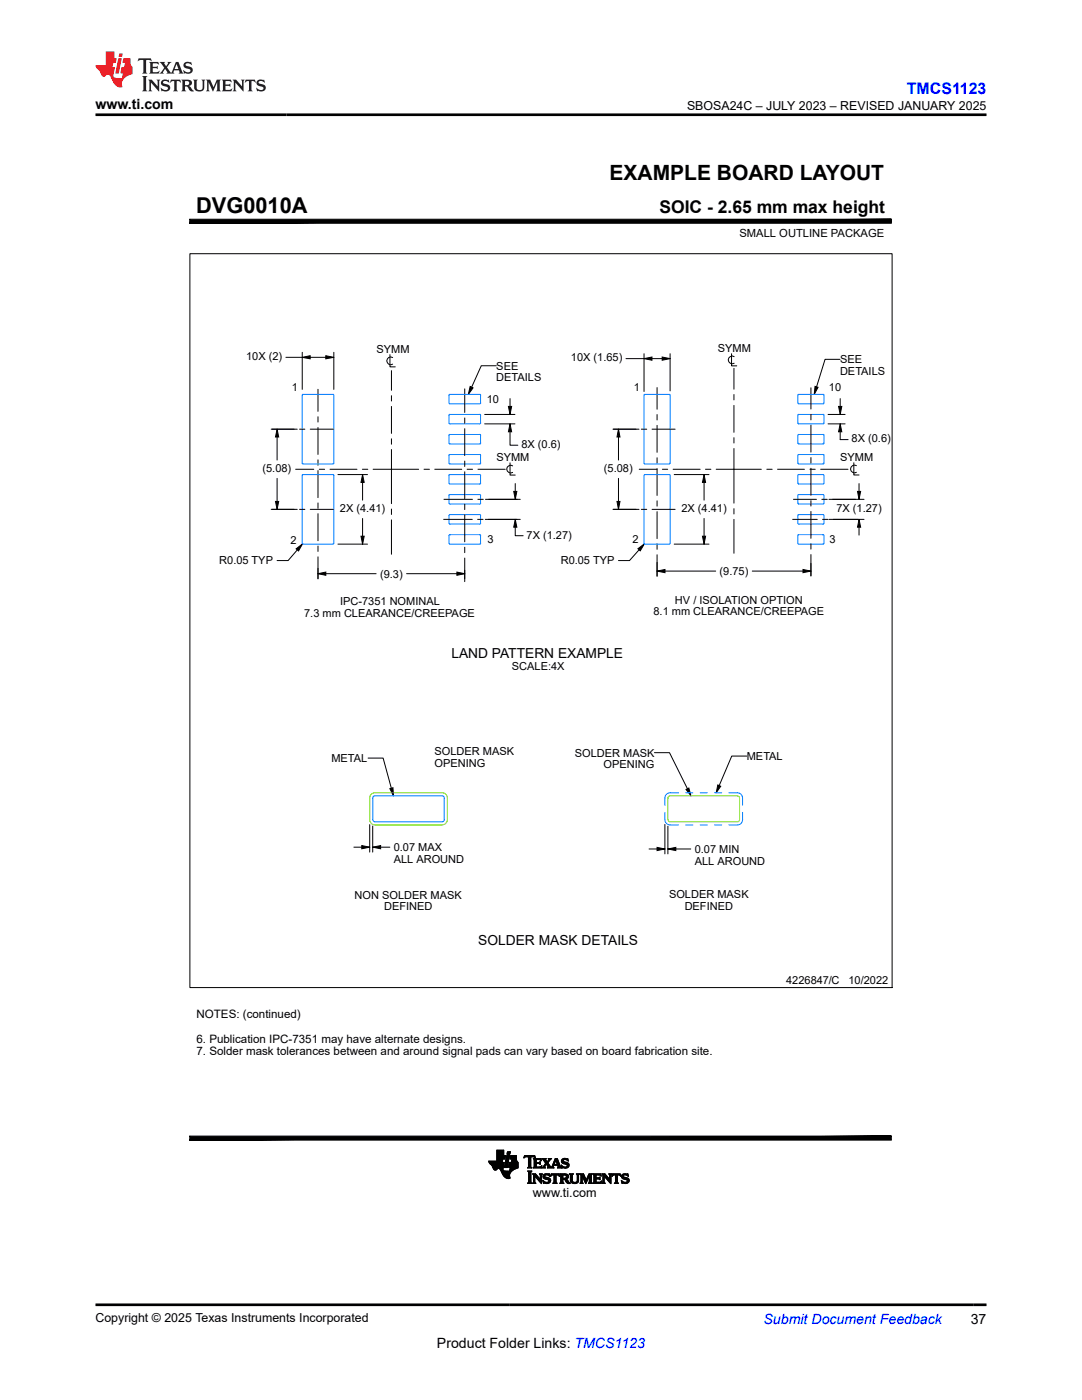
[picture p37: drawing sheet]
<svg xmlns="http://www.w3.org/2000/svg" width="216mm" height="279mm" viewBox="0 0 216 279" stroke-linecap="round" stroke-linejoin="round" font-family="sans-serif">
<defs><g id="words">
<text font-size="4.4" x="39.1" y="42.6">DVG0010A</text>
<text font-size="4.2" x="121.6" y="35.9">EXAMPLE BOARD LAYOUT</text>
<text font-size="3.5" x="131.6" y="42.6">SOIC - 2.65 mm max height</text>
<text font-size="3.2" fill="#00f" x="181" y="18.7">TMCS1123</text>
<g font-size="2.8">
<text x="19" y="21.8">www.ti.com</text>
<text x="87.2" y="269">Product Folder Links: TMCS1123</text>
<text x="193.7" y="264.2">37</text>
</g>
<text font-size="2.8" fill="#00f" x="152.4" y="264.2">Submit Document Feedback</text>
<g font-size="2.7">
<text x="90.1" y="131.3">LAND PATTERN EXAMPLE</text>
<text x="95.4" y="188.6">SOLDER MASK DETAILS</text>
</g>
<g font-size="2.5">
<text x="137.1" y="21.9">SBOSA24C – JULY 2023 – REVISED JANUARY 2025</text>
<text x="106.3" y="238.9">www.ti.com</text>
<text x="19" y="263.9">Copyright © 2025 Texas Instruments Incorporated</text>
</g>
<g font-size="2.3">
<text x="39.2" y="203.2">NOTES: (continued)</text>
<text x="39.2" y="208.1">6. Publication IPC-7351 may have alternate designs.</text>
<text x="39.2" y="210.6">7. Solder mask tolerances between and around signal pads can vary based on board fabrication site.</text>
</g>
<g font-size="2.2">
<text x="147.5" y="47.3">SMALL OUTLINE PACKAGE</text>
<text x="49.1" y="71.9">10X (2)</text>
<text x="75.1" y="70.4">SYMM</text>
<text x="143.2" y="70.3">SYMM</text>
<text x="58.2" y="78">1</text>
<text x="99" y="73.8">SEE</text>
<text x="99" y="76.1">DETAILS</text>
<text x="113.9" y="72.1">10X (1.65)</text>
<text x="126.5" y="77.9">1</text>
<text x="165.4" y="77.9">10</text>
<text x="167.6" y="72.5">SEE</text>
<text x="167.6" y="74.9">DETAILS</text>
<text x="97.1" y="80.5">10</text>
<text x="104" y="89.4">8X (0.6)</text>
<text x="169.9" y="88.3">8X (0.6)</text>
<text x="52.4" y="94.2">(5.08)</text>
<text x="99" y="92.1">SYMM</text>
<text x="120.5" y="94.2">(5.08)</text>
<text x="167.6" y="92">SYMM</text>
<text x="67.8" y="102.2">2X (4.41)</text>
<text x="105.1" y="107.5">7X (1.27)</text>
<text x="136" y="102.2">2X (4.41)</text>
<text x="166.9" y="102.2">7X (1.27)</text>
<text x="43.7" y="112.7">R0.05 TYP</text>
<text x="57.9" y="108.5">2</text>
<text x="97.2" y="108.4">3</text>
<text x="111.9" y="112.7">R0.05 TYP</text>
<text x="126.2" y="108.4">2</text>
<text x="165.5" y="108.4">3</text>
<text x="75.8" y="115.3">(9.3)</text>
<text x="143.6" y="114.8">(9.75)</text>
<text x="60.7" y="123.1">7.3 mm CLEARANCE/CREEPAGE</text>
<text x="67.8" y="120.8">IPC-7351 NOMINAL</text>
<text x="130.4" y="122.8">8.1 mm CLEARANCE/CREEPAGE</text>
<text x="134.7" y="120.5">HV / ISOLATION OPTION</text>
<text x="102.2" y="133.8">SCALE:4X</text>
<text x="66.1" y="152.1">METAL</text>
<text x="86.7" y="150.7">SOLDER MASK</text>
<text x="86.7" y="153">OPENING</text>
<text x="114.7" y="151">SOLDER MASK</text>
<text x="120.5" y="153.4">OPENING</text>
<text x="149" y="151.7">METAL</text>
<text x="78.6" y="169.9">0.07 MAX</text>
<text x="78.6" y="172.2">ALL AROUND</text>
<text x="138.6" y="170.2">0.07 MIN</text>
<text x="138.6" y="172.6">ALL AROUND</text>
<text x="70.8" y="179.3">NON SOLDER MASK</text>
<text x="133.5" y="179.2">SOLDER MASK</text>
<text x="76.6" y="181.7">DEFINED</text>
<text x="136.6" y="181.5">DEFINED</text>
<text x="156.9" y="196.3">4226847/C</text>
<text x="169.3" y="196.3">10/2022</text>
</g>
</g></defs>
<g fill="none" stroke="#000" stroke-width=".2">
<path d="M37.9 43.8h140l-140 .8zM37.9 44.6l140-.8v.8zM37.9 50.6h140.1v146.5h-140.1zM140.4 44.2h37.5v.2M177.9 44v.2h-140M57 71.3h3.3M60.3 71.3l1.6-.3v.6zM60.3 70.3v7.4M61.9 71.3h3.1M63.4 77.7v4.4M65 71l1.6 .3-1.6 .3zM66.6 70.3v7.4"/>
<path d="M77.8 70.8v2.4h1.1M78.1 74v3.9M78.1 79v1M78.3 71.4a.77 .77 0 0 0-1.1 .6 .77 .77 0 0 0 1.1 .7M92.7 77.6v4.7M93.8 77.1l.6 .3-1 1.3zM99 73h-3l-1.9 4.3M101.8 79.6v1.5M124.9 71.6h3.6M128.5 71.6l1.6-.3v.6zM128.5 70.6v7.5M130.1 71.6h2"/>
<path d="M131.1 77.4v4.3M132.1 71.3l1.6 .3-1.6 .3zM133.7 70.6v7.4M146 70.6v2.4h1M146.5 73.5v4.2M146.5 78.7v1.1M146.5 71.2a.77 .77 0 0 0-1.2 .6 .77 .77 0 0 0 1.2 .7M161.8 77.4v4.2M162.6 77.1l.6 .2-.7 1.4zM167.6 71.7h-3l-1.7 5.5M167.7 79.6v1.5M54.1 85.7h5.2"/>
<path d="M55.3 85.7l.3 1.5h-.6zM55.3 87.2v4.6M55.3 95.5v4.6M59 93.7h3.6M59.8 85.7h1M61.9 85.7h4.6M63.4 83.2v1M63.4 85.3v5.4M63.4 91.8v1.1M63.4 93.9v5.4M63.7 93.7h1.1M65.8 93.7h5.4"/>
<path d="M67.4 94.7h5.9M72.3 93.7h1.1M72.3 94.7l.4 1.6h-.7zM72.3 96.3v3.5M74.4 93.7h9.1M78.1 81.1v5.4M78.1 87.6v1.1M78.1 89.7v10.8M84.6 93.7h1.1M86.7 93.7h5.4M88.6 99.7h5.7M92.7 83.4v1.1"/>
<path d="M92.7 85.6v5.3M92.7 92v1.1M92.7 94.2v5.3M93.2 93.7h1.1M95.3 99.7h1.1M95.4 93.7h5.4M96.7 84.6h6.1M96.7 82.7h6.1M96.9 99.7h6.9M101.5 81.1h.6l-.3 1.6zM101.8 86.2v2.7h1.5M101.8 84.6l.3 1.6h-.6z"/>
<path d="M101.8 92.4v2.4h1M102.3 93a.77 .77 0 0 0-1.2 .6 .77 .77 0 0 0 1.2 .7M102.5 98.1h.6l-.3 1.6zM102.8 96.5v1.6M122.3 85.7h5.2M123.4 85.7l.3 1.5h-.6zM123.4 87.2v4.6M123.4 95.5v4.6M127.6 93.7h3.5M128 85.7h1.1M130.1 85.7h4.6M131.1 82.7v1.1"/>
<path d="M131.1 84.9v5.4M131.1 91.4v1M131.1 93.5v5.4M131.1 100v1M132.2 93.7h1M134.3 93.7h5.4M134.5 94.7h7M140.5 94.7l.3 1.6h-.6zM140.5 96.3v3.5M140.8 93.7h1.1M142.9 93.7h9M146.5 80.9v5.4"/>
<path d="M146.5 87.4v1M146.5 89.5v10.9M153 93.7h1.1M155.2 93.7h5.3M158.3 99.7h4.6M161.6 93.7h1.1M161.8 82.7v1.1M161.8 84.9v5.3M161.8 91.3v1.1M161.8 93.5v5.3M161.8 99.9v1.1M163.8 93.7h5.4"/>
<path d="M164 99.7h1.1M165.2 84.6h3.4M165.2 82.7h3.4M165.4 99.7h7M167.3 81.1h.7l-.3 1.6zM167.7 84.6l.3 1.6h-.7zM167.7 86.2v1.5h1.5M170.4 92.4v2.4h1M170.9 92.9a.77 .77 0 0 0-1.2 .7 .77 .77 0 0 0 1.2 .7M171.1 98.1h.6l-.3 1.6zM171.4 96.5v1.6M54.1 101.7h5.2"/>
<path d="M55 100.1h.6l-.3 1.6zM59.1 109.5l1.2-.9-.7 1.4zM59.8 101.7h1M60.3 108.6l-2.8 3.3h-2.2M61.9 101.7h4.6M63.4 114.5l1.6-.3v.6zM63.4 100.4v1.1M63.4 102.5v5.4M63.4 109v1.1M63.4 111.1v4.4M63.4 114.5h11.6M67.4 108.6h5.9"/>
<path d="M72 107h.7l-.4 1.6zM72.3 103.5v3.5M78.1 101.6v1.1M78.1 103.8v6.8M81.1 114.5h11.6M88.5 103.7h5.7M91.2 114.2l1.5 .3-1.5 .3zM92.7 100.6v1.1M92.7 102.8v5.3M92.7 109.2v1.1M92.7 111.4v4.7M95.3 103.7h1.1"/>
<path d="M96.8 103.7h7M102.8 105.2v1.7h1.6M102.8 103.7l.3 1.5h-.6zM122.3 101.7h5.2M123.1 100.1h.6l-.3 1.6zM127.3 109.5l1.3-.9-.8 1.3zM128 101.7h1.1M128.6 108.6l-3 3.3h-2.2M130.1 101.7h4.6M131.1 114l1.6-.3v.6zM131.1 102.1v5.4M131.1 108.6v1"/>
<path d="M131.1 110.7v4.3M131.1 114h11.7M134.5 108.6h7M140.2 107h.6l-.3 1.6zM140.5 103.5v3.5M146.5 101.5v1.1M146.5 103.7v6.7M150.1 114h11.7M158.2 103.7h4.9M160.2 113.7l1.6 .3-1.6 .3zM161.8 102.1v5.3M161.8 108.5v1.1"/>
<path d="M161.8 110.7v4.3M164.1 103.7h1.1M165.4 103.7h7M171.4 103.7l.3 1.5h-.6zM171.4 105.2v1.6M73.4 151.3h3l1.7 6M77.8 157.4l.6-.2 .1 1.6zM130.6 150.2h3l3.6 7.2M136.9 157.6l.6-.3 .4 1.5zM143.2 156.7l.6 .2-.9 1.3zM149 150.9h-3l-2.5 5.9M70.6 169.1h3.2"/>
<path d="M72.2 168.8l1.6 .3-1.6 .3zM73.8 164.6v5.5M74.4 169.1l1.5-.3v.6zM74.4 164.9v5.2M74.4 169.1h3.4M129.5 169.4h3.2M131.1 169.1l1.6 .3-1.6 .4zM132.7 164.5v5.9M133.3 169.4l1.6-.3v.7zM133.3 164.9v5.5M133.3 169.4h4.5M37.9 226.7h140l-140 .8z"/>
<path d="M37.9 227.5l140-.8v.8zM97.5 231.8h2.7M97.5 231.8h2.8M97.5 231.9h2.7M97.6 232h3l-.2 1M97.6 232h3M97.6 232.1h3M97.7 232.1h2.9M97.7 232.2h2.9M97.8 232.3h2.7M97.9 232.4h2.6M98 232.5h2.5"/>
<path d="M98.1 232.5h2.4M98.1 232.6h2.4M98.2 232.6h2.3M98.2 232.7h2.3M98.2 232.8h2.3M98.3 232.8h2.1M98.3 233h2.1M98.3 232.9h2.1M98.4 233.1h2M98.4 233.2h.9M98.5 233.3h.7M98.5 233.4h.6"/>
<path d="M98.6 233.5h.5M98.7 233.5h.3M99.1 231.6h1.2M99.1 231.5h1.2M99.1 231.4h1.2M99.1 230.6h1.8l-.2 .7h-1.6M99.1 231.3h1.6M99.1 231.2h1.7M99.1 231.1h1.7M99.1 231h1.7M99.1 230.9h1.7M99.1 230.8h1.7"/>
<path d="M99.1 230.7h1.8M99.1 230.6h1.4M99.1 230.5h1.4M99.1 230.4h1.4M99.1 230.3h1.4M99.1 230.2h1.4M99.1 230.1h1.4M99.1 230h1.4M99.1 229.9h1.4M99.1 229.8h1.4M99.1 229.7h1.4M99.1 229.6h1.4"/>
<path d="M99.6 233.2h.8M99.7 233.3h.7M99.8 233.3h.5M99.8 233.4h.6M99.9 233.5h.5M99.9 233.6h.5M100 233.6h.5M100 233.7h.9M100 233.8h2.1M100.1 233.8h1.9M100.1 233.9h1.9M100.1 234h1.8"/>
<path d="M100.2 234.1h1.6M100.2 234.2h1.6M100.3 234.3h1.4M100.3 234.4h1.4M100.3 231.3l-.1 .7M100.4 233.2v.3l.3 .2h1.4M100.4 234.5h1.3M100.4 233v.2M100.4 234.6h1.3M100.5 234.6h1.2M100.5 230.6v-1.1h-1.4v2.2M100.5 234.7h1.2"/>
<path d="M100.6 234.8h1.1M100.7 233h.5M100.7 232.9h.5M100.7 232.8h.5M100.7 234.9h1M100.7 232.8h.6M100.7 232.7h.6M100.7 232.6h.6M100.8 232.5h.5M100.8 232.4h.5M100.8 235h.9M100.8 232.3h.5"/>
<path d="M100.8 232.2h.6M100.8 232.1h.6M100.9 232h.5M100.9 235h.9M100.9 231.9h.5M100.9 231.8h.5M100.9 231.7h.6M100.9 231.6h.6M100.9 231.5h.6M101 231.5h.5M101 235.1h.8M101 231.4h.5"/>
<path d="M101 231.3h.5M101 231.2h.6M101 231.1h.6M101 231h.6M101.1 231h.5M101.1 230.9h.5M101.1 230.8h.5M101.1 230.6h.5a.56 .56 0 0 1-.1 .8l-.3 1.6h-.5a.56 .56 0 0 1 .1-.7zM101.1 235.1h.7M101.1 230.7h.6M101.1 230.6h.6M101.2 230.3h.5"/>
<path d="M101.2 230.2h.6M101.2 230.1h.6M101.2 230h.6M101.3 230h.5M101.3 229.9h.5l-.1 .5h-.5zM101.3 229.9h.5M101.4 235.2h.1M101.5 232.8v.2h.3M101.5 232.9h1.9M101.5 232.8h1.9M101.5 233h1.9M101.5 232.7h1.9"/>
<path d="M101.5 232.6h1.9M101.5 232.7v.1M101.5 232.5h1.9M101.6 232.4h1.8M101.6 232.3h1.8M101.6 232.2h1.8M101.6 232.1h1.8M101.6 232h1.8M101.7 233.6h.5M101.7 233.6h.6M101.7 233.5h.7M101.8 233.5h.7"/>
<path d="M101.8 233.4h.8M101.8 233.3h.9M101.8 233.3h1.1M101.8 231.3h1.2M101.8 231.2h1.2M101.8 233.2h1.2M101.8 233.1h1.4M101.8 233.1h1.6M101.8 231.1h1.2M101.8 233h1.6M101.8 231h1.2M101.8 233l-.1 .7"/>
<path d="M101.9 230.9h1.1M101.9 230.8h1.1M101.9 230.7h1.1M102.1 231.9h1.2M102.1 231.8h1.1M102.1 231.7h1M102.1 231.6h1M102.1 231.5h1M102.2 231.5h.9M102.2 231.4h.9M102.2 231.3l-.1 .7M103.1 231.3h-1.3l.1-.7h1.1l.1 1 .3 .4v1.1a1.72 1.72 0 0 0-1.7 1.9l.1 .1a1.14 1.14 0 0 1-1.4-.7l-.3-.4a.72 .72 0 0 0-.8-.8 .49 .49 0 0 1-.6 .3 .49 .49 0 0 1-.4-.5l-.6-.8-.2-.5h2.8"/>
<path d="M103.4 232h-1.8l-.1 .7M104.5 231h.1M104.6 230.9h.2M104.6 230.8h2.2M104.6 230.8h2.1M104.7 230.7h2M105.3 233h.8M105.3 233.8h.8M105.4 236h.6M105.4 233h.6M105.5 231l-.1-.1h-.4l-.5 .2 .2-.5h2l.1 .5-.1-.1a.53 .53 0 0 0-.8 0M105.5 232.8l-.2 .2"/>
<path d="M105.5 233.8h.5M105.5 232.9h.4M105.5 232.8h.4M105.5 232.7h.4M105.5 232.6h.4M105.5 232.5h.4M105.5 232.4h.4M105.5 232.3h.4M105.5 232.2h.4M105.5 232.1h.4M105.5 232h.4M105.5 231.9h.4"/>
<path d="M105.5 231.8h.4M105.5 231.7h.4M105.5 231.6h.4M105.5 231.5h.4M105.5 231.4h.4M105.5 231.3h.4M105.5 231.2h.4M105.5 231.1h.4M105.5 231h.4M105.5 230.9h.4M105.5 231v1.8M105.5 236h.4"/>
<path d="M105.5 234l-.2-.3h.8l-.2 .3M105.5 235.9l-.2 .3 .8-.1-.2-.2M105.5 235.9h.4M105.5 235.8h.4M105.5 235.7h.4M105.5 235.6h.4M105.5 235.5h.4M105.5 235.4h.4M105.5 235.3h.4M105.5 235.2h.4M105.5 235.1h.4M105.5 235h.4"/>
<path d="M105.5 234.9h.4M105.5 234.8h.4M105.5 234.7h.4M105.5 234.6h.4M105.5 234.5h.4M105.5 234.4h.4M105.5 234.3h.4M105.5 234.2h.4M105.5 234.1h.4M105.5 234h.4M105.5 233.9h.4M105.5 234v1.9"/>
<path d="M105.9 232.8l.2 .2M105.9 231v1.8M105.9 234v1.9M106.3 234.3l.2 .3M106.3 234.3h.6M106.3 234.3h.6l.9 1.1M106.4 234.4h.5M106.4 236h.4M106.4 233h1.6M106.5 234.5h.5M106.5 235.9l-.2 .3 .6-.1-.2-.2M106.5 236h.2"/>
<path d="M106.5 235.9h.2M106.5 235.8h.2M106.5 235.7h.2M106.5 235.6h.2M106.5 235.5h.2M106.5 235.4h.2M106.5 235.3h.2M106.5 235.2h.2M106.5 235.1h.2M106.5 235h.2M106.5 234.9h.2M106.5 234.8h.2"/>
<path d="M106.5 234.7h.8M106.5 234.6h.7M106.5 234.5h.6M106.5 231.3h1.4M106.5 234.6v1.3M106.6 233h1.4M106.6 231.4h1.4M106.6 232.8l-.2 .2M106.6 232h.9l.3-.2v.6l-.2-.2h-.6v.7h.7l.4-.2-.1 .4-1.6-.1M106.6 232.9h.4M106.6 232.8h.4M106.6 232.7h.4"/>
<path d="M106.6 232.6h.4M106.6 232.5h.4M106.6 232.4h.4M106.6 232.3h.4M106.6 232.2h1.2M106.6 232.1h1.2M106.6 231.9h.4M106.6 231.8h.4M106.6 231.7h.4M106.6 231.6h.4M106.6 231.5h.4M106.6 230.9h.2"/>
<path d="M106.7 231h.1M106.8 234.8h.5M106.9 234.9h.5M106.9 235h.6M107 231.6l.5-.2 .6 .2-.2-.4h-1.5l.2 .3v1.3M107 235.1h.6M107 231.6v.4M107.1 235.2h.5M107.2 235.3h.5M107.3 235.3h.8M107.3 235.4h.8M107.4 235.5h.7"/>
<path d="M107.5 235.6h.6M107.6 235.7h.5M107.6 232h.2M107.6 234.3h.6M107.6 234.3l.2 .3M107.6 235.8h.5M107.7 232.3h.1M107.7 235.9h.4M107.7 232.9h.4M107.7 231.9h.1M107.7 231.5h.3M107.8 234.4h.4"/>
<path d="M107.8 236h.3M107.8 235.4h.1M107.8 235.3h.3M107.8 235.2h.3M107.8 235.1h.3M107.8 235h.3M107.8 234.9h.3M107.8 234.8h.3M107.8 234.7h.3M107.8 234.6h.3M107.8 234.5h.3M107.8 234.6v.8"/>
<path d="M107.9 236h.2M107.9 231.6h.1M107.9 232.8h.2M108 236.1h.1M108 231.6h.1M108 232.7h.1M108.1 234.6v1.6l-1.4-1.4v1.1M108.1 233h.7M108.2 231.3h.7M108.2 234.3l-.1 .3M108.3 233h.4M108.3 235.6l.2 .5h.1a.82 .82 0 0 0 1.3-.5"/>
<path d="M108.3 235.6h.1M108.3 231.4h.6M108.3 235.7h.2M108.4 235.8h.2M108.4 234.8h.3M108.4 234.7h.3M108.4 235.9h.3M108.4 234.9h.4M108.4 234.6h.3M108.4 232.9h.3M108.4 235h.8M108.4 231.5h.5"/>
<path d="M108.4 236h1.3M108.4 236h.6M108.4 234.5h.4M108.4 232.8l-.3 .2M108.4 235.1h1.1M108.4 232.8h.3M108.5 231.6h.5M108.5 234.5h1.2M108.5 235.2h1.2M108.5 232.7h.3M108.6 234.4h1M108.6 232.6h.2"/>
<path d="M108.6 231.7h.5M108.6 235.3h1.2M108.6 232.5h.3M108.6 231.8h.5M108.7 232.4h.3M108.7 231.9h.8M108.7 236.1h.8M108.7 234.3h.6M108.8 232.3h.7M108.8 232h.6M108.8 232.3h.6M108.8 232.1h.5"/>
<path d="M108.9 232.2h.5M108.9 235.3a.59 .59 0 0 1-.5-.8 .59 .59 0 0 1 .9-.2h.3l.2 .5a.89 .89 0 0 0-1.1-.2l.1 .3 .5 .1a.61 .61 0 0 1 .6 .6M108.9 235.3l.5 .2a.35 .35 0 0 1-.1 .5 .35 .35 0 0 1-.4-.1l-.6-.3M108.9 235.3h.9M109.1 232.4h.5M109.2 232.5h.4M109.2 236h.6M109.2 232.6h.5M109.2 233h1.3M109.3 231.8h.2M109.3 232.7h.5M109.3 235.4h.6"/>
<path d="M109.3 231.7h.3M109.3 232.8h.5M109.4 232.8l-.4-.5-.3 .6 .1 .1M109.4 232.8v.2h-.2M109.4 231.6h.3M109.4 234.5h.3M109.4 232.9h.5M109.4 233h.6M109.4 235.9h.4M109.5 235.5h.4M109.5 231.3h.5M109.5 231.5l-.3 .4-.3-.5 .1-.2h-.9l.8 1-.5 .6"/>
<path d="M109.5 231.5l-.1-.3h.7l-.8 .9 .7 .9 .2-.3M109.5 235.8h.4M109.5 235.7h.4M109.5 235.6h.4M109.5 234.3h.1M109.5 231.5h.3M109.5 231.4h.4M109.5 234.6h.2M109.6 234.7h.1M109.9 234.7h.1M109.9 234.6h.1M109.9 234.5h.2"/>
<path d="M109.9 234.5h1.7M110 234.4h1.6M110 234.3h1.5M110.1 233h.3M110.1 232.9h.3M110.2 232.8h.2M110.2 232.7l.6-1.5h.4l.7 1.7 .2 .1M110.2 232.7h.3M110.2 232.6h.3M110.3 232.5h1.4M110.3 232.4h1.4M110.3 232.3h.3"/>
<path d="M110.4 232.3h.2M110.4 232.8l.1 .2M110.4 232.8l.1-.2h.8l.1 .4h-.1M110.4 232.2h.3M110.4 232.1h.3M110.5 232h.2M110.5 236h.5M110.5 231.9h.3M110.5 234.5h.5M110.5 231.8h.3M110.6 235.9l-.1-1.4h-.4l-.3 .3 .2-.5h1.1a.4 .4 0 0 1 .4 .1 .4 .4 0 0 1 .1 .4v-.1a.33 .33 0 0 0-.3-.2 .33 .33 0 0 0-.3 .1v1.3M110.6 235.9l-.3 .3 .9-.1-.2-.2"/>
<path d="M110.6 235.9h.4M110.6 235.8h.4M110.6 235.7h.4M110.6 235.6h.4M110.6 235.5h.4M110.6 235.4h.4M110.6 235.3h.4M110.6 235.2h.4M110.6 235.1h.4M110.6 235h.4M110.6 234.9h.4M110.6 234.8h.4"/>
<path d="M110.6 234.7h.4M110.6 234.6h.4M110.6 231.7h.2M110.6 231.6h.3M110.7 231.6h.6M110.7 231.5h.6M110.7 231.4h.6M110.8 231.3h.4M110.9 231.5l.3 .9h-.6zM110.9 231.6h.5M111 231.7h.4M111 231.8h.4"/>
<path d="M111 231.9h.5M111.1 232h.4M111.1 232.1h.4M111.1 232.2h.5M111.2 232.3h.4M111.3 233h.8M111.3 232.6h.5M111.3 232.7h.5M111.4 232.8h.4M111.4 234.5h.2M111.4 233h.5M111.4 232.9h.5"/>
<path d="M111.5 234.6h.1M111.6 234.7h.1M111.7 234.3l.2 .3M111.7 234.3h1a.55 .55 0 0 1 .7 .3 .55 .55 0 0 1-.5 .7M111.7 234.3h1.2M111.8 234.4h1.4M111.8 236h.6M111.9 236h.4M111.9 234.5h1.4M111.9 235.9l-.2 .3 .8-.1-.2-.2M111.9 235.4l.8 .1a.77 .77 0 0 0 1.1 .6M111.9 235.9h.4"/>
<path d="M111.9 235.8h.4M111.9 235.7h.4M111.9 235.6h.4M111.9 235.5h.4M111.9 235.3h1.1M111.9 235.3h1.2M111.9 235.2h1.4M111.9 235.1h.4M111.9 235h.4M111.9 234.9h.4M111.9 234.8h.4M111.9 234.7h.4"/>
<path d="M111.9 234.6h.4M111.9 234.5h.4M111.9 234.6v1.3M112 232.7h.2M112 232.6h.1M112 232.5h.1M112 231.7h.4M112 232.8h.3M112 231.8h.5M112 231.6h.4M112.1 231.9h.7M112.1 231.6h.3"/>
<path d="M112.1 232.9h.5M112.1 233h1.3M112.1 232h1M112.1 233h.2M112.1 231.5h.4M112.2 232.1h1.1M112.2 231.4h1.1M112.3 232.2h1.1M112.3 231.3h1M112.3 234.7v-.2a.43 .43 0 0 1 .7 .4l-.4 .3M112.3 234.7v.5M112.3 235.4v.5"/>
<path d="M112.4 233h.8M112.5 232.3h1M112.5 231.2h.4M112.7 233.1h.2M112.7 235.4h.5M112.8 235.5h.5M112.8 235.6h.5M112.9 235.7h.5M112.9 234.5h.5M112.9 232.3h.6M112.9 232.3a.3 .3 0 0 1 .3 .4 .3 .3 0 0 1-.4 .2l-.5-.1-.3-.3M112.9 235.1h.5"/>
<path d="M112.9 235.8h.5M112.9 235.3l.9 .8M112.9 235.3h.1M113 235.9h.5M113 234.6h.4M113 235h.4M113 234.9h.4M113 234.7h.5M113 232.9h.5M113 236h.5M113 234.8h.5M113 231.5h.4"/>
<path d="M113.1 236h.6M113.1 232.8h.4M113.1 232.4h.5M113.2 232.7h.3M113.2 232.5h.4M113.2 231.6h.2M113.2 232.6h.4M113.2 236.1h.6M113.3 231.6h.1M113.4 231.7a.53 .53 0 0 0-.5-.3 .53 .53 0 0 0-.5 .3l.6 .3a.62 .62 0 0 1 .5 .8 .62 .62 0 0 1-.9 .3l-.3-.1-.2 .1-.1-.6M113.4 231.7l-.1-.5-.1 .1a.67 .67 0 0 0-.9-.1 .67 .67 0 0 0-.1 .9l.7 .2M113.4 231.7h.1"/>
<path d="M113.6 234.3l.2 .3M113.6 234.3h.8M113.7 234.4h.6M113.8 234.5h.4M113.8 234.6v.9a.83 .83 0 0 0 .8 .7 .83 .83 0 0 0 .9-.7M113.8 235.7h.4M113.8 235.6h.4M113.8 235.5h.4M113.8 235.4h.4M113.8 235.3h.4M113.8 235.2h.4M113.8 235.1h.4"/>
<path d="M113.8 235h.4M113.8 234.9h.4M113.8 234.8h.4M113.8 234.7h.4M113.8 234.6h.4M113.8 235.8h.5M113.9 235.9h.4M114 236h.6M114.1 236h1.2M114.2 235.5a.49 .49 0 0 0 .5 .5 .49 .49 0 0 0 .5-.5M114.2 236.1h.9M114.2 234.6v.9"/>
<path d="M114.4 234.3l-.2 .3M114.9 236h.4M115 234.3h.6M115 234.3l.2 .3M115.1 235.9h.3M115.1 234.4h.4M115.1 235.8h.3M115.2 235.7h.3M115.2 234.5h.3M115.2 235.6h.3M115.2 235.5h.3M115.2 235.4h.3"/>
<path d="M115.2 235.3h.3M115.2 235.2h.3M115.2 235.1h.3M115.2 235h.3M115.2 234.9h.3M115.2 234.8h.3M115.2 234.7h.3M115.2 234.6h.3M115.2 234.6v.9M115.5 234.6v.9M115.6 234.3l-.1 .3M115.8 234.3h.6l.6 1.2 .4-.9a.4 .4 0 0 1 .2-.4 .4 .4 0 0 1 .4 .1h.2"/>
<path d="M115.8 234.3l.1 .3M115.8 234.3h.6M115.9 234.4h.6M115.9 236h.3M115.9 234.5h.6M115.9 235.9l-.1 .3 .6-.1-.2-.2M115.9 235.9h.3M115.9 235.8h.3M115.9 235.7h.3M115.9 235.6h.3M115.9 235.5h.3M115.9 235.4h.3"/>
<path d="M115.9 235.3h.3M115.9 235.2h.3M115.9 235.1h.3M115.9 235h.3M115.9 234.9h.3M115.9 234.8h.3M115.9 234.7h.7M115.9 234.6h.7M115.9 234.5h.7M115.9 234.6v1.3M116.2 235.9v-1.2l.7 1.5 .7-1.5v1.2M116.2 234.8h.5"/>
<path d="M116.3 234.9h.4M116.3 235h.5M116.4 235.1h.4M116.4 235.2h.4M116.4 235.3h.5M116.5 235.3h.4M116.5 235.4h.5M116.6 235.5h.6M116.6 235.6h.6M116.6 235.7h.5M116.7 235.8h.4M116.7 235.9h.4"/>
<path d="M116.8 236h.2M116.8 236.1h.1M117 235.4h.3M117.1 235.3h.2M117.1 235.2h.3M117.2 235.1h.2M117.2 235h.2M117.2 234.9h.3M117.3 234.8h.2M117.3 234.7h.7M117.4 234.6h.6M117.4 234.5h.6"/>
<path d="M117.5 234.4h.6M117.5 234.3h.7M117.5 236h.6M117.6 236h.4M117.6 235.9l-.2 .3 .8-.1-.2-.2M117.6 235.9h.4M117.6 235.8h.4M117.6 235.7h.4M117.6 235.6h.4M117.6 235.5h.4M117.6 235.4h.4M117.6 235.3h.4"/>
<path d="M117.6 235.2h.4M117.6 235.1h.4M117.6 235h.4M117.6 234.9h.4M117.6 234.8h.4M118 234.6v1.3M118.2 234.3l-.2 .3M118.3 234.3h1.5l.2 .4-.3-.2h-.7l-.1 .6M118.3 234.3l.2 .3M118.3 234.3h1.5M118.5 234.4h1.4M118.5 236h1.5"/>
<path d="M118.5 235.9l-.2 .2 1.6 .1 .2-.5-.6 .2M118.5 235.9h.4M118.5 235.8h.4M118.5 235.7h.4M118.5 235.6h.4M118.5 235.5h.4M118.5 235.4h.4M118.5 235.3h.4M118.5 235.3h1.2M118.5 235.2h1.2M118.5 235.1h1.2M118.5 235h.4"/>
<path d="M118.5 234.9h.4M118.5 234.8h.4M118.5 234.7h.4M118.5 234.6h.4M118.5 234.5h.4M118.5 234.5h1.4M118.5 234.6v1.3M119.4 235.1l.3-.2v.5l-.2-.1h-.6v.6h.2M119.6 235.3h.1M119.6 235h.1M119.7 235.4h.1M119.7 234.5h.2"/>
<path d="M119.8 235.9h.2M119.8 234.6h.2M120 235.8h.1M120.1 234.3l.2 .3M120.1 234.3h.6M120.1 234.3h.6l.9 1.1M120.2 234.4h.6M120.3 236h.3M120.3 234.5h.6M120.3 235.9l-.2 .3 .7-.1-.2-.2M120.3 235.9h.3M120.3 235.8h.3"/>
<path d="M120.3 235.7h.3M120.3 235.6h.3M120.3 235.5h.3M120.3 235.4h.3M120.3 235.3h.3M120.3 235.2h.3M120.3 235.1h.3M120.3 235h.3M120.3 234.9h.3M120.3 234.8h.3M120.3 234.7h.8M120.3 234.6h.7"/>
<path d="M120.3 234.6v1.3M120.6 234.8h.1M120.6 234.8v1.1M120.6 234.8h.6M120.7 234.9h.5M120.8 235h.5M120.9 235.1h.5M120.9 235.2h.6M121 235.3h.6M121.1 235.3h.8M121.2 235.4h.7M121.2 235.5h.7"/>
<path d="M121.3 235.6h.6M121.4 235.7h.5M121.5 234.3h.6M121.5 234.3l.2 .3M121.5 235.8h.4M121.6 235.9h.3M121.6 234.4h.4M121.6 236h.3M121.6 234.5h.3M121.7 235.3h.2M121.7 235.2h.2M121.7 235.1h.2"/>
<path d="M121.7 235h.2M121.7 234.9h.2M121.7 234.8h.2M121.7 234.7h.2M121.7 234.6h.2M121.7 234.5h.2M121.7 234.6v.8M121.7 236h.2M121.8 236.1h.1M121.9 234.6v1.6l-1.3-1.4M122.1 234.3l-.2 .3M122.1 234.7h.1"/>
<path d="M122.1 234.6h.2M122.2 234.5h.2M122.2 234.5h1.6M122.2 234.4h1.6M122.2 234.3h1.6M122.8 236h.5M122.8 236h.4M122.8 234.5h.4M122.8 235.9v-1.4h-.4l-.3 .3 .2-.5h1.1a.39 .39 0 0 1 .4 0 .39 .39 0 0 1 .1 .5l-.1-.1a.32 .32 0 0 0-.3-.3 .32 .32 0 0 0-.3 .2v1.3M122.8 235.9l-.2 .3 .8-.1-.2-.2M122.8 235.9h.4M122.8 235.8h.4"/>
<path d="M122.8 235.7h.4M122.8 235.6h.4M122.8 235.5h.4M122.8 235.4h.4M122.8 235.3h.4M122.8 235.2h.4M122.8 235.1h.4M122.8 235h.4M122.8 234.9h.4M122.8 234.8h.4M122.8 234.7h.4M122.8 234.6h.4"/>
<path d="M123.6 234.5h.3M123.7 234.6h.2M123.8 234.7h.1M124 235.6l.1 .5h.2a.79 .79 0 0 0 1.3-.5M124 235.6h.1M124 235.7h.1M124 235.8h.2M124 234.9h.5M124 234.8h.4M124 234.7h.4M124 235.9h.4M124 234.6h.4"/>
<path d="M124.1 235h.8M124.1 236h.6M124.1 234.5h.4M124.1 236h1.2M124.1 235.1h1.1M124.1 234.5h1.2M124.2 235.2h1.2M124.2 234.4h1.1M124.3 235.3h1.1M124.4 236.1h.8M124.4 234.3h.6M124.6 235.3a.6 .6 0 0 1-.5-.8 .6 .6 0 0 1 1-.2h.2l.1 .5a.86 .86 0 0 0-1-.2v.3l.6 .1a.58 .58 0 0 1 .6 .6"/>
<path d="M124.6 235.3l.5 .2a.48 .48 0 0 1-.4 .5 .48 .48 0 0 1-.5-.3l-.2-.1M124.6 235.3h.9M124.9 236h.5M125 235.4h.5M125.1 234.5h.3M125.1 235.9h.4M125.1 235.5h.4M125.2 235.8h.3M125.2 235.7h.3M125.2 235.6h.4M125.2 234.3h.1M125.2 234.6h.2"/>
<path d="M125.3 234.7h.1"/>
</g>
<g fill="#000">
<path d="M37.9 43.8h140l-140 .8h140v-.8l-140 .8zM60.3 71.3l1.6-.3v.6zM65 71l1.6 .3-1.6 .3zM93.8 77.1l.6 .3-1 1.3zM128.5 71.6l1.6-.3v.6zM132.1 71.3l1.6 .3-1.6 .3zM162.6 77.1l.6 .2-.7 1.4zM55.3 85.7l.3 1.5h-.6zM72.3 94.7l.4 1.6h-.7zM101.5 81.1h.6l-.3 1.6zM101.8 84.6l.3 1.6h-.6zM102.5 98.1h.6l-.3 1.6z"/>
<path d="M123.4 85.7l.3 1.5h-.6zM140.5 94.7l.3 1.6h-.6zM167.7 84.6l.3 1.6h-.7zM167.3 81.1h.7l-.3 1.6zM171.1 98.1h.6l-.3 1.6zM55 100.1h.6l-.3 1.6zM59.1 109.5l1.2-.9-.7 1.4zM63.4 114.5l1.6-.3v.6zM72 107h.7l-.4 1.6zM91.2 114.2l1.5 .3-1.5 .3zM102.8 103.7l.3 1.5h-.6zM123.1 100.1h.6l-.3 1.6z"/>
<path d="M127.3 109.5l1.3-.9-.8 1.3zM131.1 114l1.6-.3v.6zM140.2 107h.6l-.3 1.6zM160.2 113.7l1.6 .3-1.6 .3zM171.4 103.7l.3 1.5h-.6zM77.8 157.4l.6-.2 .1 1.6zM136.9 157.6l.6-.3 .4 1.5zM143.2 156.7l.6 .2-.9 1.3zM72.2 168.8l1.6 .3-1.6 .3zM74.4 169.1l1.5-.3v.6zM131.1 169.1l1.6 .3-1.6 .4zM133.3 169.4l1.6-.3v.7z"/>
<path d="M37.9 226.7h140l-140 .8h140v-.8l-140 .8zM113.3 231.7l.1 .1zM119.9 234.7l.1 .1zM120 235.6v.1z"/>
</g>
<g fill="none" stroke="#007fff" stroke-width=".2">
<path d="M60.3 78.7h6.1l.2 .2v13.5l-.2 .2h-5.9l-.2-.2zM95.9 78.9v1.5M95.9 78.9l-.2-.2h-6.1v1.7l.2 .2M128.6 78.7h5l.1 .2v13.5l-.1 .2h-4.9l-.2-.2zM159.3 78.7h5l.1 .2v1.5l-.1 .2h-4.9l-.2-.2zM60.4 94.7l-.1 .2v13.5l.1 .2h6l.2-.2v-13.5l-.2-.2M60.4 94.7h6M89.7 94.7l-.1 .2v1.5l.2 .2M89.7 98.7l-.1 .2v1.5l.2 .2M89.7 98.7h6M89.7 94.7h6M95.7 94.7l.2 .2"/>
<path d="M95.7 98.7l.2 .2M95.9 82.9v1.5M95.9 86.9v1.5M95.9 90.9v1.5M95.9 94.9v1.5M95.9 98.9v1.5M95.9 96.4l-.2 .2h-6M95.9 80.4l-.2 .2h-6M95.9 82.9l-.2-.2h-6.1v1.7l.2 .2M95.9 84.4l-.2 .2h-6M95.9 86.9l-.2-.2h-6.1v1.7l.2 .2M95.9 88.4l-.2 .2h-6"/>
<path d="M95.9 90.9l-.2-.2h-6.1v1.7l.2 .2M95.9 92.4l-.2 .2h-6M128.7 94.7l-.2 .2v13.5l.2 .2h4.9l.1-.2v-13.5l-.1-.2M128.7 94.7h4.9M159.3 82.7h5l.1 .2v1.5l-.1 .2h-4.9l-.2-.2zM159.3 86.7h5l.1 .2v1.5l-.1 .2h-4.9l-.2-.2zM159.3 90.7h5l.1 .2v1.5l-.1 .2h-4.9l-.2-.2zM159.4 94.7l-.2 .2v1.5l.2 .2h4.9l.1-.2v-1.5l-.1-.2M159.4 98.7l-.2 .2v1.5l.2 .2h4.9l.1-.2v-1.5l-.1-.2M159.4 98.7h4.9M159.4 94.7h4.9M95.9 102.9v1.5"/>
<path d="M95.9 106.9v1.5M95.9 106.9l-.2-.2h-6.1v1.7l.2 .2M95.9 108.4l-.2 .2h-6M95.9 102.9l-.2-.2h-6.1v1.7l.2 .2M95.9 104.4l-.2 .2h-6M95.9 100.4l-.2 .2h-6M159.3 102.7h5l.1 .2v1.5l-.1 .2h-4.9l-.2-.2zM159.3 106.7h5l.1 .2v1.5l-.1 .2h-4.9l-.2-.2zM88.2 158.8l-13.6 .1-.2 .3v4.4l.4 .4M88.2 158.8l.4 .2v.3v4.3l-.2 .4h-.2M135.4 158.2h-1.7a1.05 1.05 0 0 0-1 1.1v1.4M136.8 158.2h1.5"/>
<path d="M139.7 158.2h1.4M142.6 158.2h1.4M145.4 158.2h1.7a1.05 1.05 0 0 1 1.1 1.1v1.4M74.8 164h13.4M132.7 162.1v1.5a1.05 1.05 0 0 0 1 1h1.7M136.8 164.6h1.5M139.7 164.6h1.4M142.6 164.6h1.4M148.2 162.1v1.5a1.05 1.05 0 0 1-1.1 1h-1.7"/>
</g>
<path d="M88.2 158.2h-13.4a1.03 1.03 0 0 0-1 1.1v4.3a1.03 1.03 0 0 0 1 1h13.4M88.2 158.2a1.03 1.03 0 0 1 1.1 1.1v4.3a1.03 1.03 0 0 1-1.1 1M147.1 158.8l-13.6 .1-.2 .4v4.3l.1 .2 .3 .2M147.2 158.8l.3 .2 .1 .3v4.3l-.2 .4h-.2M133.7 164h13.4" fill="none" stroke="#6edd00" stroke-width=".2"/>
<path d="M27.7 11.6l-.2 .6 .5-.2h.6v.1v2.2l-.2 .4h1l-.2-.4v-2.2v-.1h.5l.5 .2-.1-.6zM29.8 12.4l.2 .3v1.6l-.2 .4h1.9l.1-.6a1.08 1.08 0 0 1-1.3 .2v-.7h.6l.4 .2v-.7l-.4 .2h-.6v-.5l.2-.2a1 1 0 0 1 1 .3l-.1-.5zM31.8 12.4l1 1.1-1 1.2h.9l-.2-.2 .4-.8 .5 .8-.2 .2h1.6l-.2-.2 .1-.5h1l.1 .5-.1 .2h.9l-.2-.4-.8-1.9h-.5l-1 2.1-.8-1.1 .9-1h-.8l.2 .2-.5 .6-.3-.6 .1-.2zM35.2 12.8l.4 1h-.8zM36.8 12.5a.65 .65 0 0 0-.2 .7 .65 .65 0 0 0 .6 .5l.7 .1 .1 .3a.79 .79 0 0 1-.7 .4 .79 .79 0 0 1-.7-.5l.1 .7 .2-.1a.93 .93 0 0 0 1.1 0 .93 .93 0 0 0 .4-.9 1.46 1.46 0 0 0-1.2-.6l-.1-.3a1.09 1.09 0 0 1 1.2 .2l-.2-.6-.1 .1-.6-.2zM28.4 15.2l.2 .4v2.2l-.2 .4h1l-.2-.4v-2.2l.2-.4zM29.6 15.9l.2 .4v1.5l-.2 .4h.8l-.3-.4v-1.3l1.7 1.8v-2l.2-.4h-.8l.2 .2 .1 1.1-1.2-1.3zM32.3 16a.65 .65 0 0 0-.2 .8 .65 .65 0 0 0 .7 .4l.6 .2 .1 .2a.79 .79 0 0 1-.7 .4 .79 .79 0 0 1-.7-.5l.1 .7 .2-.1a.93 .93 0 0 0 1.1 .1 .93 .93 0 0 0 .4-1 1.46 1.46 0 0 0-1.2-.5l-.1-.4a1.09 1.09 0 0 1 1.2 .2l-.2-.6-.1 .1-.6-.1zM34.1 15.9l-.1 .6a.63 .63 0 0 1 .7-.3l.1 1.6-.3 .4h1l-.2-.4v-1.6a.66 .66 0 0 1 .8 .3l-.1-.6zM36.2 15.9l.2 .4v1.5l-.2 .4h.9l-.2-.2v-.7h.5l.1 .2a.79 .79 0 0 0 1.2 .6l-1-.9a.61 .61 0 0 0 .6-.6 .61 .61 0 0 0-.5-.7zM36.9 16.2h.2a.47 .47 0 0 1 .5 .1 .47 .47 0 0 1 .1 .5l-.2 .1-.6 .1zM38.5 15.9l.2 .2a2.27 2.27 0 0 0 .4 2 1.04 1.04 0 0 0 1.7-.7v-1.3l.2-.2h-.8l.2 .4v1.1a.6 .6 0 0 1-.6 .6 .6 .6 0 0 1-.6-.6v-1.1l.3-.4zM41.1 15.9l.2 .4v1.5l-.2 .4h.7l-.2-.4v-1.4l.9 1.9 .8-1.9v1.4l-.2 .4h1l-.3-.4v-1.5l.3-.4h-.8l-.7 1.5-.7-1.5zM44.3 15.9l.2 .4v1.5l-.2 .4h1.9l.1-.6a1.09 1.09 0 0 1-1.3 .2v-.7h.6l.4 .2v-.6l-.4 .2h-.6v-.6l.2-.1a1.01 1.01 0 0 1 1 .3l-.1-.6zM46.4 15.9l.3 .4v1.5l-.3 .4h.8l-.2-.4v-1.3l1.6 1.8v-2l.2-.4h-.7l.2 .2v1.1l-1.2-1.3zM49 15.9l-.1 .6a.63 .63 0 0 1 .8-.3v1.6l-.3 .4h1l-.2-.4v-1.6a.66 .66 0 0 1 .8 .3l-.1-.6zM51.4 16a.65 .65 0 0 0-.2 .8 .65 .65 0 0 0 .6 .4l.6 .2 .2 .2a.79 .79 0 0 1-.8 .4 .79 .79 0 0 1-.6-.5l.1 .7 .2-.1a.93 .93 0 0 0 1 .1 .93 .93 0 0 0 .5-1 1.46 1.46 0 0 0-1.3-.5l-.1-.4a1.09 1.09 0 0 1 1.3 .2l-.2-.6-.2 .1-.5-.1z" fill="#231f20"/>
<path d="M21.1 10.3v2.7h-2.1l.1 .4 .9 1a.95 .95 0 0 0 .9 .9 .59 .59 0 0 1 .6-.4 .59 .59 0 0 1 .5 .3l.4 .8a1.59 1.59 0 0 0 2.1 1.4 1.61 1.61 0 0 1 1-2.3l1-.3-.1-1.5a1.59 1.59 0 0 1-.4-1.7h-1.4l-.2 .9h.5l-.1 .9h-.5l-.2 .9v.3l.4 .1-.2 .9h-.6a.73 .73 0 0 1-1.1-.7l.3-1.5h-.5l.2-.9h.5l.2-.9h-.5v-1.3zM23.6 11.6l-.6 3.1h.7l.6-3.1zM23.8 10.7l-.1 .6h.7l.1-.6z" fill="#ed1c24"/>
<path d="M19 22.9h177.8M19 260.4h177.8" fill="none" stroke="#000" stroke-width=".53"/>
<use href="#words"/>
</svg>
